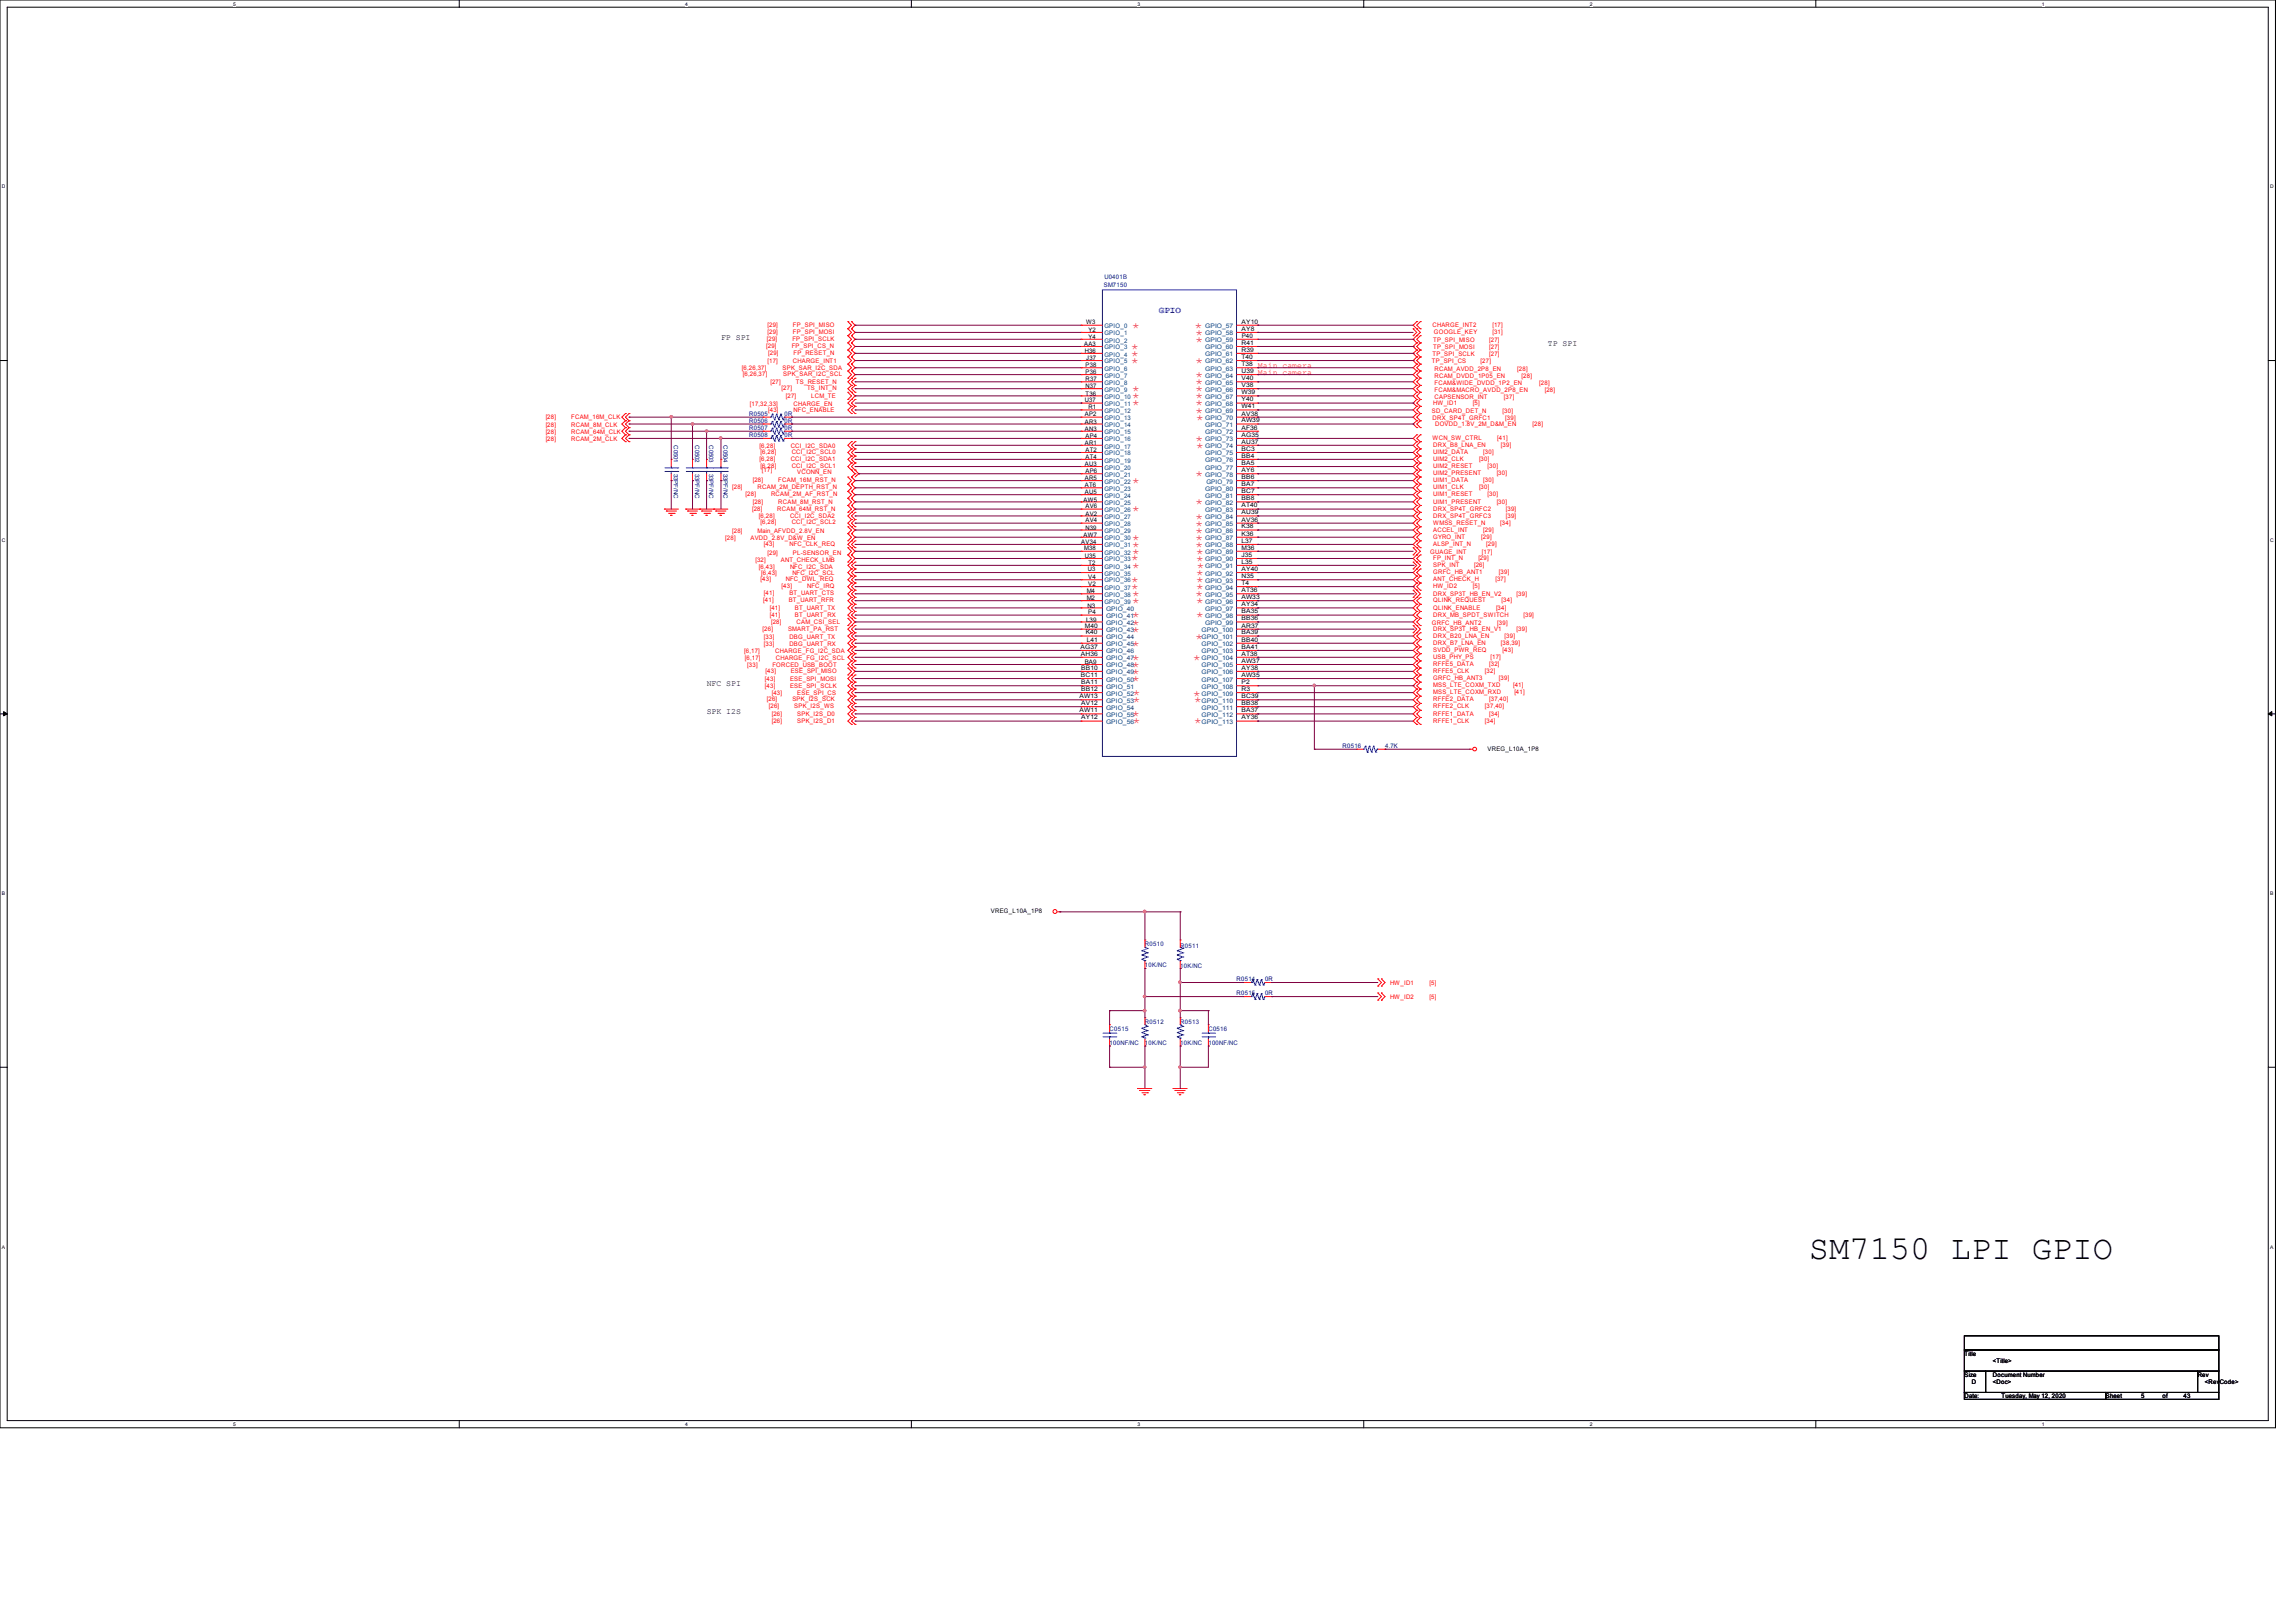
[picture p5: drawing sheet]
<svg xmlns="http://www.w3.org/2000/svg" width="297mm" height="210mm" viewBox="0 0 297 210" stroke-linecap="round" stroke-linejoin="round" font-family="sans-serif">
<defs><g id="words">
<text font-size="4.4" x="234.1" y="162.9">SM7150 LPI GPIO</text>
<g font-size="1.9" fill="#ff0080">
<text x="146.3" y="45.7">*</text>
<text x="146.3" y="46.6">*</text>
<text x="146.3" y="47.5">*</text>
<text x="146.4" y="42.9">*</text>
<text x="154.6" y="42.9">*</text>
<text x="154.6" y="43.8">*</text>
<text x="154.6" y="44.7">*</text>
<text x="154.6" y="47.5">*</text>
<text x="146.4" y="51.1">*</text>
<text x="146.4" y="52.1">*</text>
<text x="146.4" y="53">*</text>
<text x="154.6" y="49.3">*</text>
<text x="154.6" y="50.3">*</text>
<text x="154.6" y="51.1">*</text>
<text x="154.6" y="52.1">*</text>
<text x="154.6" y="53">*</text>
<text x="154.6" y="53.9">*</text>
<text x="154.6" y="57.5">*</text>
<text x="154.7" y="54.8">*</text>
<text x="154.7" y="58.5">*</text>
<text x="146.4" y="63">*</text>
<text x="154.6" y="62.1">*</text>
<text x="154.6" y="65.8">*</text>
<text x="146.4" y="66.7">*</text>
<text x="146.4" y="70.4">*</text>
<text x="146.4" y="71.2">*</text>
<text x="154.6" y="67.6">*</text>
<text x="154.6" y="68.5">*</text>
<text x="154.6" y="69.4">*</text>
<text x="154.6" y="70.4">*</text>
<text x="154.6" y="71.2">*</text>
<text x="146.3" y="73">*</text>
<text x="146.3" y="75.8">*</text>
<text x="146.3" y="76.8">*</text>
<text x="146.4" y="72.2">*</text>
<text x="146.4" y="74">*</text>
<text x="146.4" y="77.7">*</text>
<text x="154.6" y="77.7">*</text>
<text x="154.7" y="72.2">*</text>
<text x="154.7" y="73.1">*</text>
<text x="154.7" y="74.9">*</text>
<text x="154.7" y="75.8">*</text>
<text x="154.7" y="76.8">*</text>
<text x="154.8" y="74">*</text>
<text x="146.4" y="78.6">*</text>
<text x="146.4" y="80.4">*</text>
<text x="146.4" y="81.3">*</text>
<text x="146.4" y="82.3">*</text>
<text x="154.6" y="83.1">*</text>
<text x="154.7" y="78.6">*</text>
<text x="154.7" y="80.4">*</text>
<text x="146.4" y="84.1">*</text>
<text x="146.4" y="85.9">*</text>
<text x="146.4" y="86.8">*</text>
<text x="146.4" y="87.7">*</text>
<text x="146.4" y="88.6">*</text>
<text x="154.3" y="86">*</text>
<text x="146.4" y="93.2">*</text>
<text x="146.5" y="90.5">*</text>
<text x="146.5" y="91.4">*</text>
<text x="146.5" y="94.1">*</text>
<text x="154.3" y="90.6">*</text>
<text x="154.5" y="91.3">*</text>
<text x="154.5" y="94.1">*</text>
</g>
<text font-size="1.2" fill="#00f" x="150" y="40.5">GPIO</text>
<g font-size="1.1">
<text x="93.3" y="43.9">FP SPI</text>
<text x="200.3" y="44.8">TP SPI</text>
<text x="91.5" y="88.7">NFC SPI</text>
<text x="91.5" y="92.4">SPK I2S</text>
</g>
<g font-size="1.1" fill="#f00">
<text x="162.8" y="47.6">Main camera</text>
<text x="162.8" y="48.5">Main camera</text>
</g>
<g font-size=".8">
<text x="140.6" y="41.9">W3</text>
<text x="160.7" y="41.9">AY10</text>
<text x="140.3" y="44.7">AA3</text>
<text x="140.4" y="45.7">H36</text>
<text x="140.5" y="47.5">P38</text>
<text x="140.6" y="46.6">J37</text>
<text x="140.9" y="42.9">Y2</text>
<text x="140.9" y="43.9">Y4</text>
<text x="160.7" y="42.8">AY8</text>
<text x="160.7" y="44.6">R41</text>
<text x="160.7" y="45.5">R39</text>
<text x="160.7" y="46.4">T40</text>
<text x="160.7" y="47.4">T38</text>
<text x="160.7" y="43.8">P40</text>
<text x="140.4" y="52.1">U37</text>
<text x="140.4" y="53.9">AP2</text>
<text x="140.5" y="51.2">T36</text>
<text x="140.5" y="48.4">P36</text>
<text x="140.5" y="49.3">R37</text>
<text x="140.5" y="50.2">N37</text>
<text x="140.9" y="52.9">R1</text>
<text x="160.7" y="48.3">U39</text>
<text x="160.7" y="49.2">V40</text>
<text x="160.7" y="50.1">V38</text>
<text x="160.7" y="51">W39</text>
<text x="160.7" y="51.9">Y40</text>
<text x="160.7" y="52.8">W41</text>
<text x="160.7" y="53.8">AV38</text>
<text x="140.4" y="54.8">AR3</text>
<text x="140.4" y="55.8">AN3</text>
<text x="140.4" y="57.6">AR1</text>
<text x="140.5" y="56.6">AP4</text>
<text x="140.5" y="58.5">AT2</text>
<text x="140.5" y="59.4">AT4</text>
<text x="160.7" y="54.7">AW39</text>
<text x="160.7" y="55.6">AF36</text>
<text x="160.7" y="56.5">AG35</text>
<text x="160.7" y="57.4">AU37</text>
<text x="160.7" y="58.3">BC3</text>
<text x="160.7" y="59.2">BB4</text>
<text x="140.2" y="64.9">AW5</text>
<text x="140.4" y="60.3">AU3</text>
<text x="140.4" y="62.1">AR5</text>
<text x="140.4" y="63">AT6</text>
<text x="140.4" y="64">AU5</text>
<text x="140.5" y="61.2">AP6</text>
<text x="140.5" y="65.8">AV6</text>
<text x="160.7" y="60.2">BA5</text>
<text x="160.7" y="61.1">AY6</text>
<text x="160.7" y="62">BB6</text>
<text x="160.7" y="62.9">BA7</text>
<text x="160.7" y="63.8">BC7</text>
<text x="160.7" y="64.7">BB8</text>
<text x="160.7" y="65.7">AT40</text>
<text x="139.9" y="70.4">AV34</text>
<text x="140.2" y="69.5">AW7</text>
<text x="140.3" y="71.2">M38</text>
<text x="140.5" y="66.7">AV2</text>
<text x="140.5" y="67.5">AV4</text>
<text x="140.5" y="68.5">N39</text>
<text x="160.7" y="66.5">AU39</text>
<text x="160.7" y="67.5">AV36</text>
<text x="160.7" y="68.4">K38</text>
<text x="160.7" y="69.3">K36</text>
<text x="160.7" y="70.2">L37</text>
<text x="160.7" y="71.1">M36</text>
<text x="140.4" y="72.2">U35</text>
<text x="140.6" y="76.8">M4</text>
<text x="140.6" y="77.7">M2</text>
<text x="140.8" y="73.9">U3</text>
<text x="140.8" y="74.9">V4</text>
<text x="140.8" y="75.9">V2</text>
<text x="140.9" y="73.1">T2</text>
<text x="160.7" y="72.1">J35</text>
<text x="160.7" y="72.9">L35</text>
<text x="160.7" y="73.9">AY40</text>
<text x="160.7" y="74.8">N35</text>
<text x="160.7" y="75.7">T4</text>
<text x="160.7" y="76.6">AT36</text>
<text x="160.7" y="77.5">AW33</text>
<text x="139.8" y="83.9">AG37</text>
<text x="140.4" y="81.2">M40</text>
<text x="140.5" y="82.1">K40</text>
<text x="140.5" y="80.4">L39</text>
<text x="140.6" y="83">L41</text>
<text x="140.8" y="78.6">N3</text>
<text x="140.8" y="79.5">P4</text>
<text x="160.7" y="78.4">AY34</text>
<text x="160.7" y="79.4">BA35</text>
<text x="160.7" y="80.3">BB36</text>
<text x="160.7" y="81.2">AR37</text>
<text x="160.7" y="82.1">BA39</text>
<text x="160.7" y="83">BB40</text>
<text x="160.7" y="83.9">BA41</text>
<text x="139.9" y="84.8">AH36</text>
<text x="139.9" y="87.6">BC11</text>
<text x="139.9" y="86.7">BB10</text>
<text x="139.9" y="88.5">BA11</text>
<text x="139.9" y="89.4">BB12</text>
<text x="140.4" y="85.9">BA9</text>
<text x="160.7" y="84.8">AT38</text>
<text x="160.7" y="85.8">AW37</text>
<text x="160.7" y="86.7">AY38</text>
<text x="160.7" y="87.6">AW35</text>
<text x="160.7" y="88.5">P2</text>
<text x="160.7" y="89.4">R3</text>
<text x="139.7" y="90.3">AW13</text>
<text x="139.7" y="92.2">AW11</text>
<text x="139.9" y="91.2">AV12</text>
<text x="139.9" y="93.1">AY12</text>
<text x="160.7" y="90.3">BC39</text>
<text x="160.7" y="91.2">BB38</text>
<text x="160.7" y="92.2">BA37</text>
<text x="160.7" y="93.1">AY36</text>
<text x="192.5" y="97.2">VREG_L10A_1P8</text>
<text x="128.2" y="118.2">VREG_L10A_1P8</text>
<text x="254.2" y="175.4">Title</text>
<text x="254.2" y="178.2">Size</text>
<text x="255.2" y="179.1">D</text>
<text x="257.9" y="178.2">Document Number</text>
<text x="257.9" y="179.1">&lt;Doc&gt;</text>
<text x="257.9" y="176.4">&lt;Title&gt;</text>
<text x="284.4" y="178.2">Rev</text>
<text x="285.3" y="179.1">&lt;RevCode&gt;</text>
<text x="254.2" y="180.9">Date:</text>
<text x="259" y="180.9">Tuesday, May 12, 2020</text>
<text x="272.5" y="180.9">Sheet</text>
<text x="277.1" y="180.9">5</text>
<text x="279.8" y="180.9">of</text>
<text x="282.6" y="180.9">43</text>
</g>
<g font-size=".8" fill="#000080">
<text x="142.8" y="37.2">SM7150</text>
<text x="142.9" y="36.1">U0401B</text>
<text x="96.9" y="53.8">R0505</text>
<text x="101.5" y="53.8">0R</text>
<text x="87.2" y="57.6" transform="rotate(90 87.2 57.6)">C0501</text>
<text x="90" y="57.6" transform="rotate(90 90 57.6)">C0502</text>
<text x="91.8" y="57.6" transform="rotate(90 91.8 57.6)">C0503</text>
<text x="93.6" y="57.6" transform="rotate(90 93.6 57.6)">C0504</text>
<text x="96.9" y="56.6">R0508</text>
<text x="96.9" y="54.7">R0506</text>
<text x="96.9" y="55.6">R0507</text>
<text x="101.5" y="56.6">0R</text>
<text x="101.5" y="54.7">0R</text>
<text x="101.5" y="55.6">0R</text>
<text x="87.2" y="61.3" transform="rotate(90 87.2 61.3)">33PF/NC</text>
<text x="90" y="61.3" transform="rotate(90 90 61.3)">33PF/NC</text>
<text x="91.8" y="61.3" transform="rotate(90 91.8 61.3)">33PF/NC</text>
<text x="93.6" y="61.3" transform="rotate(90 93.6 61.3)">33PF/NC</text>
<text x="173.7" y="96.8">R0516</text>
<text x="179.3" y="96.8">4.7K</text>
<text x="148.2" y="122.4">R0510</text>
<text x="148.2" y="125.1">10K/NC</text>
<text x="152.7" y="122.6">R0511</text>
<text x="152.7" y="125.3">10K/NC</text>
<text x="160" y="127">R0514</text>
<text x="160" y="128.8">R0515</text>
<text x="163.7" y="127">0R</text>
<text x="163.7" y="128.8">0R</text>
<text x="143.6" y="133.4">C0515</text>
<text x="143.6" y="135.2">100NF/NC</text>
<text x="148.2" y="132.5">R0512</text>
<text x="148.2" y="135.2">10K/NC</text>
<text x="152.7" y="132.5">R0513</text>
<text x="152.7" y="135.2">10K/NC</text>
<text x="156.4" y="133.4">C0516</text>
<text x="156.4" y="135.2">100NF/NC</text>
</g>
<g font-size=".8" fill="#f00">
<text x="96" y="47.9">[6,26,37]</text>
<text x="99.2" y="45">[29]</text>
<text x="99.2" y="44.1">[29]</text>
<text x="99.3" y="46.9">[17]</text>
<text x="99.3" y="42.3">[29]</text>
<text x="99.3" y="43.2">[29]</text>
<text x="99.4" y="45.9">[29]</text>
<text x="101.3" y="47.9">SPK_SAR_I2C_SDA</text>
<text x="102.5" y="45">FP_SPI_CS_N</text>
<text x="102.5" y="44.1">FP_SPI_SCLK</text>
<text x="102.6" y="46.9">CHARGE_INT1</text>
<text x="102.6" y="42.3">FP_SPI_MISO</text>
<text x="102.6" y="43.2">FP_SPI_MOSI</text>
<text x="102.7" y="45.9">FP_RESET_N</text>
<text x="185.3" y="46.9">TP_SPI_CS</text>
<text x="185.4" y="42.3">CHARGE_INT2</text>
<text x="185.4" y="46.1">TP_SPI_SCLK</text>
<text x="185.5" y="44.2">TP_SPI_MISO</text>
<text x="185.5" y="45.1">TP_SPI_MOSI</text>
<text x="185.6" y="43.2">GOOGLE_KEY</text>
<text x="185.6" y="48">RCAM_AVDD_2P8_EN</text>
<text x="191.6" y="46.9">[27]</text>
<text x="192.7" y="44.2">[27]</text>
<text x="192.7" y="45.1">[27]</text>
<text x="192.7" y="46.1">[27]</text>
<text x="193.1" y="42.3">[17]</text>
<text x="193.1" y="43.2">[31]</text>
<text x="196.4" y="48">[28]</text>
<text x="96.1" y="48.7">[6,26,37]</text>
<text x="97" y="52.5">[17,32,33]</text>
<text x="99.4" y="53.3">[43]</text>
<text x="99.7" y="49.7">[27]</text>
<text x="101.1" y="50.5">[27]</text>
<text x="101.4" y="48.7">SPK_SAR_I2C_SCL</text>
<text x="101.7" y="51.4">[27]</text>
<text x="102.7" y="53.3">NFC_ENABLE</text>
<text x="102.7" y="52.5">CHARGE_EN</text>
<text x="103" y="49.7">TS_RESET_N</text>
<text x="104.4" y="50.5">TS_INT_N</text>
<text x="105" y="51.4">LCM_TE</text>
<text x="185.3" y="53.5">SD_CARD_DET_N</text>
<text x="185.5" y="52.4">HW_ID1</text>
<text x="185.6" y="48.9">RCAM_DVDD_1P05_EN</text>
<text x="185.6" y="51.6">CAPSENSOR_INT</text>
<text x="185.6" y="50.7">FCAM&amp;MACRO_AVDD_2P8_EN</text>
<text x="185.6" y="49.8">FCAM&amp;WIDE_DVDD_1P2_EN</text>
<text x="190.6" y="52.4">[5]</text>
<text x="194.4" y="53.5">[30]</text>
<text x="194.6" y="51.6">[37]</text>
<text x="196.9" y="48.9">[28]</text>
<text x="199.2" y="49.8">[28]</text>
<text x="199.9" y="50.7">[28]</text>
<text x="70.6" y="54.3">[28]</text>
<text x="70.6" y="55.2">[28]</text>
<text x="70.6" y="56.1">[28]</text>
<text x="70.6" y="57">[28]</text>
<text x="73.9" y="54.3">FCAM_16M_CLK</text>
<text x="73.9" y="55.2">RCAM_8M_CLK</text>
<text x="73.9" y="56.1">RCAM_64M_CLK</text>
<text x="73.9" y="57">RCAM_2M_CLK</text>
<text x="98.3" y="57.9">[6,28]</text>
<text x="98.3" y="59.6">[6,28]</text>
<text x="98.4" y="58.8">[6,28]</text>
<text x="102.3" y="57.9">CCI_I2C_SDA0</text>
<text x="102.3" y="59.6">CCI_I2C_SDA1</text>
<text x="102.5" y="58.8">CCI_I2C_SCL0</text>
<text x="185.4" y="54.4">DRX_SP4T_GRFC1</text>
<text x="185.4" y="56.9">WCN_SW_CTRL</text>
<text x="185.5" y="57.8">DRX_B8_LNA_EN</text>
<text x="185.5" y="58.8">UIM2_DATA</text>
<text x="185.5" y="59.6">UIM2_CLK</text>
<text x="185.7" y="55.1">DOVDD_1.8V_2M_D&amp;M_EN</text>
<text x="191.4" y="59.6">[30]</text>
<text x="192" y="58.8">[30]</text>
<text x="193.8" y="56.9">[41]</text>
<text x="194.2" y="57.8">[39]</text>
<text x="194.8" y="54.4">[39]</text>
<text x="198.3" y="55.1">[28]</text>
<text x="94.7" y="63.2">[28]</text>
<text x="96.5" y="64.2">[28]</text>
<text x="97.4" y="65.2">[28]</text>
<text x="97.4" y="62.4">[28]</text>
<text x="98" y="63.2">RCAM_2M_DEPTH_RST_N</text>
<text x="98.4" y="60.5">[6,28]</text>
<text x="98.6" y="61.1">[17]</text>
<text x="99.8" y="64.2">RCAM_2M_AF_RST_N</text>
<text x="100.7" y="65.2">RCAM_8M_RST_N</text>
<text x="100.7" y="62.4">FCAM_16M_RST_N</text>
<text x="102.5" y="60.5">CCI_I2C_SCL1</text>
<text x="103.2" y="61.4">VCONN_EN</text>
<text x="185.5" y="60.6">UIM2_RESET</text>
<text x="185.5" y="61.5">UIM2_PRESENT</text>
<text x="185.5" y="62.4">UIM1_DATA</text>
<text x="185.5" y="63.3">UIM1_CLK</text>
<text x="185.5" y="64.2">UIM1_RESET</text>
<text x="185.5" y="65.2">UIM1_PRESENT</text>
<text x="191.4" y="63.3">[30]</text>
<text x="192" y="62.4">[30]</text>
<text x="192.5" y="60.6">[30]</text>
<text x="192.5" y="64.2">[30]</text>
<text x="193.7" y="61.5">[30]</text>
<text x="193.7" y="65.2">[30]</text>
<text x="93.9" y="69.9">[28]</text>
<text x="94.7" y="69">[28]</text>
<text x="97.1" y="69.9">AVDD_2.8V_D&amp;W_EN</text>
<text x="97.3" y="66.2">[28]</text>
<text x="98" y="69">Main_AFVDD_2.8V_EN</text>
<text x="98.2" y="67">[6,28]</text>
<text x="98.4" y="67.8">[6,28]</text>
<text x="98.9" y="70.7">[43]</text>
<text x="99.3" y="71.8">[29]</text>
<text x="100.6" y="66.2">RCAM_64M_RST_N</text>
<text x="102.2" y="70.7">NFC_CLK_REQ</text>
<text x="102.2" y="67">CCI_I2C_SDA2</text>
<text x="102.5" y="67.8">CCI_I2C_SCL2</text>
<text x="102.6" y="71.8">PL-SENSOR_EN</text>
<text x="185.1" y="71.6">GUAGE_INT</text>
<text x="185.5" y="67.9">WMSS_RESET_N</text>
<text x="185.5" y="68.8">ACCEL_INT</text>
<text x="185.5" y="69.7">GYRO_INT</text>
<text x="185.5" y="66.1">DRX_SP4T_GRFC2</text>
<text x="185.5" y="70.7">ALSP_INT_N</text>
<text x="185.5" y="67">DRX_SP4T_GRFC3</text>
<text x="191.7" y="69.7">[29]</text>
<text x="191.8" y="71.6">[17]</text>
<text x="192" y="68.8">[29]</text>
<text x="192.3" y="70.7">[29]</text>
<text x="194.2" y="67.9">[34]</text>
<text x="194.9" y="66.1">[39]</text>
<text x="194.9" y="67">[39]</text>
<text x="97.8" y="72.7">[32]</text>
<text x="98.2" y="73.6">[6,43]</text>
<text x="98.4" y="75.2">[43]</text>
<text x="98.5" y="74.4">[6,43]</text>
<text x="98.8" y="77.9">[41]</text>
<text x="98.9" y="77">[41]</text>
<text x="101.1" y="72.7">ANT_CHECK_LMB</text>
<text x="101.1" y="76.1">[43]</text>
<text x="101.7" y="75.2">NFC_DWL_REQ</text>
<text x="102.1" y="77.9">BT_UART_RFR</text>
<text x="102.2" y="77">BT_UART_CTS</text>
<text x="102.2" y="73.6">NFC_I2C_SDA</text>
<text x="102.5" y="74.4">NFC_I2C_SCL</text>
<text x="104.4" y="76.1">NFC_IRQ</text>
<text x="185.5" y="72.5">FP_INT_N</text>
<text x="185.5" y="74.3">GRFC_HB_ANT1</text>
<text x="185.5" y="77.9">QLINK_REQUEST</text>
<text x="185.5" y="77.1">DRX_SP3T_HB_EN_V2</text>
<text x="185.5" y="76.1">HW_ID2</text>
<text x="185.5" y="73.4">SPK_INT</text>
<text x="185.5" y="75.2">ANT_CHECK_H</text>
<text x="190.6" y="76.1">[5]</text>
<text x="190.8" y="73.4">[26]</text>
<text x="191.3" y="72.5">[29]</text>
<text x="193.5" y="75.2">[37]</text>
<text x="194" y="74.3">[39]</text>
<text x="194.3" y="77.9">[34]</text>
<text x="196.3" y="77.1">[39]</text>
<text x="98.7" y="81.7">[26]</text>
<text x="98.9" y="82.7">[33]</text>
<text x="98.9" y="83.6">[33]</text>
<text x="99.6" y="79">[41]</text>
<text x="99.6" y="79.9">[41]</text>
<text x="99.8" y="80.8">[28]</text>
<text x="102" y="81.7">SMART_PA_RST</text>
<text x="102.2" y="82.7">DBG_UART_TX</text>
<text x="102.2" y="83.6">DBG_UART_RX</text>
<text x="102.9" y="79">BT_UART_TX</text>
<text x="102.9" y="79.9">BT_UART_RX</text>
<text x="103.1" y="80.8">CAM_CSI_SEL</text>
<text x="185.3" y="80.9">GRFC_HB_ANT2</text>
<text x="185.5" y="78.9">QLINK_ENABLE</text>
<text x="185.5" y="82.5">DRX_B20_LNA_EN</text>
<text x="185.5" y="83.4">DRX_B7_LNA_EN</text>
<text x="185.5" y="81.7">DRX_SP3T_HB_EN_V1</text>
<text x="185.5" y="79.8">DRX_MB_SPDT_SWITCH</text>
<text x="193.6" y="78.9">[34]</text>
<text x="193.8" y="80.9">[39]</text>
<text x="194.2" y="83.4">[38,39]</text>
<text x="194.7" y="82.5">[39]</text>
<text x="196.3" y="81.7">[39]</text>
<text x="197.2" y="79.8">[39]</text>
<text x="96.3" y="84.5">[6,17]</text>
<text x="96.4" y="85.3">[6,17]</text>
<text x="96.7" y="86.4">[33]</text>
<text x="99" y="88.1">[43]</text>
<text x="99" y="89">[43]</text>
<text x="99.1" y="87.1">[43]</text>
<text x="99.9" y="89.9">[43]</text>
<text x="100" y="86.4">FORCED_USB_BOOT</text>
<text x="100.3" y="84.5">CHARGE_FG_I2C_SDA</text>
<text x="100.4" y="85.3">CHARGE_FG_I2C_SCL</text>
<text x="102.2" y="88.1">ESE_SPI_MOSI</text>
<text x="102.2" y="89">ESE_SPI_SCLK</text>
<text x="102.3" y="87.1">ESE_SPI_MISO</text>
<text x="103.2" y="89.9">ESE_SPI_CS</text>
<text x="185.5" y="84.4">SVDD_PWR_REQ</text>
<text x="185.5" y="85.3">USB_PHY_PS</text>
<text x="185.5" y="86.2">RFFE5_DATA</text>
<text x="185.5" y="87.1">RFFE5_CLK</text>
<text x="185.5" y="88.9">MSS_LTE_COXM_TXD</text>
<text x="185.5" y="89.8">MSS_LTE_COXM_RXD</text>
<text x="185.5" y="88">GRFC_HB_ANT3</text>
<text x="192.2" y="87.1">[32]</text>
<text x="192.7" y="86.2">[32]</text>
<text x="192.9" y="85.3">[17]</text>
<text x="194" y="88">[39]</text>
<text x="194.4" y="84.4">[43]</text>
<text x="195.8" y="88.9">[41]</text>
<text x="196" y="89.8">[41]</text>
<text x="99.2" y="90.8">[26]</text>
<text x="99.5" y="91.7">[26]</text>
<text x="99.9" y="92.7">[26]</text>
<text x="99.9" y="93.6">[26]</text>
<text x="102.5" y="90.8">SPK_I2S_SCK</text>
<text x="102.8" y="91.7">SPK_I2S_WS</text>
<text x="103.2" y="92.7">SPK_I2S_D0</text>
<text x="103.2" y="93.6">SPK_I2S_D1</text>
<text x="185.5" y="90.8">RFFE2_DATA</text>
<text x="185.5" y="91.7">RFFE2_CLK</text>
<text x="185.5" y="92.6">RFFE1_DATA</text>
<text x="185.5" y="93.5">RFFE1_CLK</text>
<text x="192.2" y="91.7">[37,40]</text>
<text x="192.2" y="93.5">[34]</text>
<text x="192.7" y="90.8">[37,40]</text>
<text x="192.7" y="92.6">[34]</text>
<text x="179.9" y="127.4">HW_ID1</text>
<text x="179.9" y="129.2">HW_ID2</text>
<text x="185" y="127.4">[5]</text>
<text x="185" y="129.2">[5]</text>
</g>
<g font-size=".8" fill="#004080">
<text x="142.9" y="42.5">GPIO_0</text>
<text x="142.9" y="43.4">GPIO_1</text>
<text x="142.9" y="44.3">GPIO_2</text>
<text x="142.9" y="45.2">GPIO_3</text>
<text x="142.9" y="46.1">GPIO_4</text>
<text x="142.9" y="47">GPIO_5</text>
<text x="142.9" y="48">GPIO_6</text>
<text x="156" y="42.5">GPIO_57</text>
<text x="156" y="43.4">GPIO_58</text>
<text x="156" y="44.3">GPIO_59</text>
<text x="156" y="45.2">GPIO_60</text>
<text x="156" y="46.1">GPIO_61</text>
<text x="156" y="47">GPIO_62</text>
<text x="156" y="48">GPIO_63</text>
<text x="142.9" y="51.6">GPIO_10</text>
<text x="142.9" y="52.5">GPIO_11</text>
<text x="142.9" y="53.5">GPIO_12</text>
<text x="142.9" y="48.9">GPIO_7</text>
<text x="142.9" y="49.8">GPIO_8</text>
<text x="142.9" y="50.7">GPIO_9</text>
<text x="156" y="48.9">GPIO_64</text>
<text x="156" y="49.8">GPIO_65</text>
<text x="156" y="50.7">GPIO_66</text>
<text x="156" y="51.6">GPIO_67</text>
<text x="156" y="52.5">GPIO_68</text>
<text x="156" y="53.4">GPIO_69</text>
<text x="142.9" y="54.4">GPIO_13</text>
<text x="142.9" y="55.3">GPIO_14</text>
<text x="142.9" y="56.2">GPIO_15</text>
<text x="142.9" y="57.1">GPIO_16</text>
<text x="142.9" y="58">GPIO_17</text>
<text x="142.9" y="58.9">GPIO_18</text>
<text x="142.9" y="59.9">GPIO_19</text>
<text x="156" y="54.4">GPIO_70</text>
<text x="156" y="55.2">GPIO_71</text>
<text x="156" y="56.2">GPIO_72</text>
<text x="156" y="57.1">GPIO_73</text>
<text x="156" y="58">GPIO_74</text>
<text x="156" y="58.9">GPIO_75</text>
<text x="156" y="59.8">GPIO_76</text>
<text x="142.9" y="60.7">GPIO_20</text>
<text x="142.9" y="61.7">GPIO_21</text>
<text x="142.9" y="62.6">GPIO_22</text>
<text x="142.9" y="63.5">GPIO_23</text>
<text x="142.9" y="64.4">GPIO_24</text>
<text x="142.9" y="65.3">GPIO_25</text>
<text x="156" y="60.7">GPIO_77</text>
<text x="156" y="61.7">GPIO_78</text>
<text x="156" y="63.5">GPIO_80</text>
<text x="156" y="64.4">GPIO_81</text>
<text x="156" y="65.3">GPIO_82</text>
<text x="156.1" y="62.6">GPIO_79</text>
<text x="142.9" y="66.3">GPIO_26</text>
<text x="142.9" y="67.2">GPIO_27</text>
<text x="142.9" y="68.1">GPIO_28</text>
<text x="142.9" y="69">GPIO_29</text>
<text x="142.9" y="69.9">GPIO_30</text>
<text x="142.9" y="70.8">GPIO_31</text>
<text x="142.9" y="71.8">GPIO_32</text>
<text x="156" y="66.3">GPIO_83</text>
<text x="156" y="67.1">GPIO_84</text>
<text x="156" y="68.1">GPIO_85</text>
<text x="156" y="69">GPIO_86</text>
<text x="156" y="69.9">GPIO_87</text>
<text x="156" y="70.8">GPIO_88</text>
<text x="156" y="71.7">GPIO_89</text>
<text x="142.9" y="72.6">GPIO_33</text>
<text x="142.9" y="73.6">GPIO_34</text>
<text x="142.9" y="74.5">GPIO_35</text>
<text x="142.9" y="75.3">GPIO_36</text>
<text x="142.9" y="76.3">GPIO_37</text>
<text x="142.9" y="77.2">GPIO_38</text>
<text x="156" y="72.6">GPIO_90</text>
<text x="156" y="73.5">GPIO_91</text>
<text x="156" y="74.5">GPIO_92</text>
<text x="156" y="75.4">GPIO_93</text>
<text x="156" y="76.3">GPIO_94</text>
<text x="156" y="77.2">GPIO_95</text>
<text x="142.9" y="78.1">GPIO_39</text>
<text x="143.1" y="79">GPIO_40</text>
<text x="143.1" y="80">GPIO_41</text>
<text x="143.1" y="80.9">GPIO_42</text>
<text x="143.1" y="81.8">GPIO_43</text>
<text x="143.1" y="82.7">GPIO_44</text>
<text x="143.1" y="83.6">GPIO_45</text>
<text x="155.5" y="81.8">GPIO_100</text>
<text x="155.5" y="82.7">GPIO_101</text>
<text x="155.5" y="83.6">GPIO_102</text>
<text x="156" y="78.1">GPIO_96</text>
<text x="156" y="79">GPIO_97</text>
<text x="156" y="80">GPIO_98</text>
<text x="156" y="80.9">GPIO_99</text>
<text x="143.1" y="84.5">GPIO_46</text>
<text x="143.1" y="85.4">GPIO_47</text>
<text x="143.1" y="86.4">GPIO_48</text>
<text x="143.1" y="87.2">GPIO_49</text>
<text x="143.1" y="88.2">GPIO_50</text>
<text x="143.1" y="89.1">GPIO_51</text>
<text x="155.5" y="84.5">GPIO_103</text>
<text x="155.5" y="85.4">GPIO_104</text>
<text x="155.5" y="86.4">GPIO_105</text>
<text x="155.5" y="87.2">GPIO_106</text>
<text x="155.5" y="88.2">GPIO_107</text>
<text x="155.5" y="89.1">GPIO_108</text>
<text x="143.1" y="90">GPIO_52</text>
<text x="143.1" y="90.9">GPIO_53</text>
<text x="143.1" y="91.8">GPIO_54</text>
<text x="143.1" y="92.8">GPIO_55</text>
<text x="143.1" y="93.7">GPIO_56</text>
<text x="155.5" y="90">GPIO_109</text>
<text x="155.5" y="90.9">GPIO_110</text>
<text x="155.5" y="91.8">GPIO_111</text>
<text x="155.5" y="92.8">GPIO_112</text>
<text x="155.5" y="93.7">GPIO_113</text>
</g>
<g font-size=".6">
<text x="30.2" y=".7">5</text>
<text x="88.7" y=".7">4</text>
<text x="147.2" y=".7">3</text>
<text x="205.7" y=".7">2</text>
<text x="264.2" y=".7">1</text>
<text x=".3" y="24.4">D</text>
<text x="293.8" y="24.4">D</text>
<text x=".3" y="70.1">C</text>
<text x="293.8" y="70.1">C</text>
<text x=".3" y="115.8">B</text>
<text x="293.8" y="115.8">B</text>
<text x=".3" y="161.5">A</text>
<text x="293.8" y="161.5">A</text>
<text x="30.2" y="184.5">5</text>
<text x="88.7" y="184.5">4</text>
<text x="147.2" y="184.5">3</text>
<text x="205.7" y="184.5">2</text>
<text x="264.2" y="184.5">1</text>
</g>
</g></defs>
<path d="M0 0h294.5v184.7h-294.5zM.9 .9h292.6v182.9h-292.6z" fill="none" stroke="#000" stroke-width=".13"/>
<g fill="#fff">
<path d="M30.2 .1h.3v.7h-.3z"/>
<path d="M30.2 183.9h.3v.8h-.3z"/>
</g>
<path d="M59.4 0v.9M59.4 183.8v.9" fill="none" stroke="#000" stroke-width=".13"/>
<g fill="#fff">
<path d="M88.7 .1h.3v.7h-.3z"/>
<path d="M88.7 183.9h.3v.8h-.3z"/>
</g>
<path d="M117.9 0v.9M117.9 183.8v.9" fill="none" stroke="#000" stroke-width=".13"/>
<g fill="#fff">
<path d="M147.2 .1h.3v.7h-.3z"/>
<path d="M147.2 183.9h.3v.8h-.3z"/>
</g>
<path d="M176.5 0v.9M176.5 183.8v.9" fill="none" stroke="#000" stroke-width=".13"/>
<g fill="#fff">
<path d="M205.7 .1h.4v.7h-.4z"/>
<path d="M205.7 183.9h.4v.8h-.4z"/>
</g>
<path d="M235 0v.9M235 183.8v.9" fill="none" stroke="#000" stroke-width=".13"/>
<g fill="#fff">
<path d="M264.2 .1h.4v.7h-.4z"/>
<path d="M264.2 183.9h.4v.8h-.4z"/>
<path d="M.3 23.8h.4v.7h-.4z"/>
<path d="M293.8 23.8h.5v.7h-.5z"/>
<path d="M.3 69.5h.4v.7h-.4z"/>
<path d="M293.8 69.5h.5v.7h-.5z"/>
</g>
<path d="M0 46.7h.9M293.5 46.7h1" fill="none" stroke="#000" stroke-width=".13"/>
<g fill="#fff">
<path d="M.3 115.2h.4v.8h-.4z"/>
<path d="M293.8 115.2h.4v.8h-.4z"/>
</g>
<path d="M0 92.4h.9M293.5 92.4h1" fill="none" stroke="#000" stroke-width=".13"/>
<path d="M.5 92.1l.4 .3-.4 .2zM293.5 92.4l.5-.3v.5z" fill="#000" stroke="#000" stroke-width=".13"/>
<g fill="#fff">
<path d="M.3 161h.3v.7h-.3z"/>
<path d="M293.8 161h.4v.7h-.4z"/>
</g>
<path d="M0 138.1h.9M293.5 138.1h1M254.2 172.8h32.9v1.9h-32.9zM254.2 174.7h32.9v2.7h-32.9zM254.2 177.4h2.8v2.8h-2.8zM257 177.4h27.4v2.8h-27.4zM284.4 177.4h2.7v2.8h-2.7zM254.2 180.2h18.3v.9h-18.3zM272.5 180.2h14.6v.9h-14.6z" fill="none" stroke="#000" stroke-width=".13"/>
<g fill="none" stroke="#f00" stroke-width=".13">
<path d="M80.9 53.5h.1M80.9 54.4h.1M80.9 55.3h.1M80.9 56.3h.1M80.9 57.1h.1M80.9 53.5l-.4 .5 .4 .4M80.9 54.4l-.4 .5 .4 .4M80.9 55.3l-.4 .5 .4 .5M80.9 56.3l-.4 .4 .4 .4M81.4 53.5h.1M81.4 54.4h.1M81.4 55.3h.1"/>
<path d="M81.4 56.3h.1M81.4 57.1h.1M81.4 53.5l-.5 .5 .5 .4M81.4 54.4l-.5 .5 .5 .4M81.4 55.3l-.5 .5 .5 .5M81.4 56.3l-.5 .4 .5 .4M86.9 59.4h.1M86.9 59.4v1M89.6 59.4h.1M89.6 59.4v1M91.4 59.4h.1M91.4 59.4v1"/>
<path d="M93.3 59.4h.1M93.3 59.4v1M98.8 56.7h.1M98.8 54h.1M98.8 54.9h.1M98.8 55.8h.1M98.8 56.7h.9M98.8 54h.9M98.8 54.9h.9M98.8 55.8h.9M101.5 56.7h.9M101.5 54h.9"/>
<path d="M101.5 54.9h.9M101.5 55.8h.9M102.4 56.7h.1M102.4 54h.1M102.4 54.9h.1M102.4 55.8h.1M109.7 51.7h.1M109.7 50.8h.1M109.7 48h.1M109.7 48.9h.1M109.7 46.2h.1M109.7 47.1h.1"/>
<path d="M109.7 42.5h.1M109.7 41.6h.1M109.7 43.4h.1M109.7 44.4h.1M109.7 45.3h.1M109.7 50.8l.5 .4-.5 .5M109.7 48l.5 .5-.5 .4M109.7 46.2l.5 .5-.5 .4M109.7 47.1l.5 .5-.5 .4M109.7 41.6l.5 .5-.5 .4M109.7 42.5l.5 .5-.5 .4M109.7 43.4l.5 .5-.5 .5"/>
<path d="M109.7 44.4l.5 .4-.5 .5M109.7 45.3l.5 .4-.5 .5M110.2 48.9h.1M110.2 49.9h.1M110.2 50.8h.1M110.2 51.7h.1M110.2 52.6h.1M110.2 53.5h.1M110.2 57.1h.1M110.2 58.1h.1M110.2 59h.1M110.2 59.9h.1"/>
<path d="M110.2 48h.1M110.2 47.1h.1M110.2 46.2h.1M110.2 41.6h.1M110.2 42.5h.1M110.2 43.4h.1M110.2 44.4h.1M110.2 45.3h.1M110.2 48l.5 .5-1 .9 .5 .5M110.2 49.9l-.5 .4 1 .9-1 1 .5 .4M110.2 52.6l-.5 .4 .5 .5M110.2 57.1l-.5 .5 .5 .5"/>
<path d="M110.2 58.1l-.5 .4 .5 .5M110.2 59l-.5 .4 .5 .5M110.2 59.9l-.5 .5 1 .9M110.2 46.2l.5 .5-.5 .4M110.2 47.1l.5 .5-.5 .4M110.2 41.6l.5 .5-.5 .4M110.2 42.5l.5 .5-.5 .4M110.2 43.4l.5 .5-.5 .5M110.2 44.4l.5 .4-.5 .5M110.2 45.3l.5 .4-.5 .5M110.7 48.9h.1M110.7 49.9h.1"/>
<path d="M110.7 50.8h.1M110.7 52.6h.1M110.7 53.5h.1M110.7 57.1h.1M110.7 58.1h.1M110.7 59h.1M110.7 59.9h.1M110.7 51.7h.1M110.7 48.9l-.5 .5 .5 .5M110.7 49.9l-.5 .4 .5 .5M110.7 52.6l-.5 .4 .5 .5M110.7 57.1l-.5 .5 .5 .5"/>
<path d="M110.7 58.1l-.5 .4 .5 .5M110.7 59l-.5 .4 .5 .5M110.7 59.9l-.5 .5 .9 .9M110.7 51.7l-.5 .5 .5 .4M139.9 42.1h.1M139.9 43h.1M139.9 51.2h.1M139.9 52.2h.1M139.9 53h.1M139.9 54h.1M139.9 54.9h.1M139.9 55.8h.1"/>
<path d="M139.9 56.7h.1M139.9 57.6h.1M139.9 58.5h.1M139.9 59.4h.1M139.9 43.9h.1M139.9 44.8h.1M139.9 45.7h.1M139.9 46.7h.1M139.9 47.6h.1M139.9 48.5h.1M139.9 49.4h.1M139.9 50.3h.1"/>
<path d="M139.9 56.7h2.8M139.9 54h2.8M139.9 42.1h2.8M139.9 43h2.8M139.9 51.2h2.8M139.9 52.2h2.8M139.9 53h2.8M139.9 54.9h2.8M139.9 55.8h2.8M139.9 57.6h2.8M139.9 58.5h2.8M139.9 59.4h2.8"/>
<path d="M139.9 43.9h2.8M139.9 44.8h2.8M139.9 45.7h2.8M139.9 46.7h2.8M139.9 47.6h2.8M139.9 48.5h2.8M139.9 49.4h2.8M139.9 50.3h2.8M160 56.7h2.8M160 54h2.8M160 42.1h2.8M160 43h2.8"/>
<path d="M160 51.2h2.8M160 52.2h2.8M160 53h2.8M160 54.9h2.8M160 55.8h2.8M160 57.6h2.8M160 58.5h2.8M160 59.4h2.8M160 43.9h2.8M160 44.8h2.8M160 45.7h2.8M160 46.7h2.8"/>
<path d="M160 47.6h2.8M160 48.5h2.8M160 49.4h2.8M160 50.3h2.8M162.8 42.1h.1M162.8 43h.1M162.8 43.9h.1M162.8 44.8h.1M162.8 45.7h.1M162.8 46.7h.1M162.8 47.6h.1M162.8 48.5h.1"/>
<path d="M162.8 49.4h.1M162.8 50.3h.1M162.8 51.2h.1M162.8 52.2h.1M162.8 53h.1M162.8 54h.1M162.8 54.9h.1M162.8 55.8h.1M162.8 56.7h.1M162.8 57.6h.1M162.8 58.5h.1M162.8 59.4h.1"/>
<path d="M182.9 43.4h.1M182.9 42.5h.1M182.9 42.5l.4 .5-.4 .4M183.3 52.6h.1M183.3 53.5h.1M183.3 54.4h.1M183.3 56.3h.1M183.3 57.1h.1M183.3 58.1h.1M183.3 59h.1M183.3 59.9h.1M183.3 42.5h.1"/>
<path d="M183.3 41.6h.1M183.3 51.7h.1M183.3 44.4h.1M183.3 43.4h.1M183.3 45.3h.1M183.3 46.2h.1M183.3 47.1h.1M183.3 48h.1M183.3 48.9h.1M183.3 50.8h.1M183.3 55.3h.1M183.3 49.9h.1"/>
<path d="M183.3 52.6l-.4 .4 .4 .5M183.3 53.5l-.4 .5 .4 .4M183.3 56.3l-.4 .4 .4 .4M183.3 57.1l-.4 .5 .4 .5M183.3 58.1l-.4 .4 .4 .5M183.3 59l-.4 .4 .4 .5M183.3 59.9l-.4 .5 .4 .4M183.3 41.6l-.4 .5 .9 .9-.5 .4M183.3 51.7l-.4 .5 .4 .4M183.3 43.4l-.4 .5 .4 .5M183.3 44.4l-.4 .4 .4 .5M183.3 45.3l-.4 .4 .4 .5"/>
<path d="M183.3 46.2l-.4 .5 .4 .4M183.3 47.1l-.4 .5 .4 .4M183.3 48l-.4 .5 .4 .4M183.3 50.8l-.4 .4 .4 .5M183.3 54.4l-.4 .5 .4 .4M183.3 49.9l-.4 .4 .4 .5M183.3 48.9l-.4 .5 .4 .5M183.8 53.5h.1M183.8 52.6h.1M183.8 54.4h.1M183.8 57.1h.1M183.8 56.3h.1"/>
<path d="M183.8 58.1h.1M183.8 59h.1M183.8 59.9h.1M183.8 41.6h.1M183.8 42.5h.1M183.8 51.7h.1M183.8 43.4h.1M183.8 44.4h.1M183.8 45.3h.1M183.8 46.2h.1M183.8 47.1h.1M183.8 48h.1"/>
<path d="M183.8 48.9h.1M183.8 50.8h.1M183.8 55.3h.1M183.8 49.9h.1M183.8 52.6l-.5 .4 .5 .5M183.8 53.5l-.5 .5 .5 .4M183.8 56.3l-.5 .4 .5 .4M183.8 57.1l-.5 .5 .5 .5M183.8 58.1l-.5 .4 .5 .5M183.8 59l-.5 .4 .5 .5M183.8 59.9l-.5 .5 .5 .4M183.8 41.6l-.5 .5 .5 .4"/>
<path d="M183.8 51.7l-.5 .5 .5 .4M183.8 43.4l-.5 .5 .5 .5M183.8 44.4l-.5 .4 .5 .5M183.8 45.3l-.5 .4 .5 .5M183.8 46.2l-.5 .5 .5 .4M183.8 47.1l-.5 .5 .5 .4M183.8 48l-.5 .5 .5 .4M183.8 50.8l-.5 .4 .5 .5M183.8 54.4l-.5 .5 .5 .4M183.8 49.9l-.5 .4 .5 .5M183.8 48.9l-.5 .5 .5 .5M86 65.9h.1"/>
<path d="M86 65.9h1.8M86.2 66.1h.1M86.2 66.1h1.3M86.5 66.4h.7M86.8 66.7h.1M86.8 66.7h.2M86.9 62.2h.1M86.9 61.3v.9M87.2 66.4h.1M88.7 65.9h.1M88.7 65.9h5.5M89 66.1h.1"/>
<path d="M89 66.1h1.3M89.3 66.4h.7M89.5 66.7h.1M89.5 66.7h.2M89.6 62.2h.1M89.6 61.3v.9M90 66.4h.1M90.6 65.9h.1M90.8 66.1h.1M90.8 66.1h1.3M91.1 66.4h.7M91.4 66.7h.1"/>
<path d="M91.4 66.7h.2M91.4 62.2h.1M91.4 61.3v.9M91.8 66.4h.1M92.4 65.9h.1M92.6 66.1h.1M92.6 66.1h1.3M92.9 66.4h.7M93.2 66.7h.1M93.2 66.7h.2M93.3 62.2h.1M93.3 61.3v.9"/>
<path d="M93.6 66.4h.1M109.7 62.7h.1M109.7 63.6h.1M109.7 64.5h.1M109.7 65.4h.1M109.7 66.3h.1M109.7 61.7h.1M109.7 70.9h.1M109.7 71.8h.1M109.7 72.7h.1M109.7 68.2h.1M109.7 69h.1"/>
<path d="M109.7 70h.1M109.7 62.7l.5 .4-.5 .5M109.7 63.6l.5 .4-.5 .5M109.7 64.5l.5 .4-.5 .5M109.7 65.4l.5 .5-.5 .4M109.7 61.7l.5 .5-.5 .5M109.7 70.9l.5 .4-.5 .5M109.7 71.8l.5 .5-.5 .4M109.7 68.2l.5 .4-.5 .4M109.7 69l.5 .5-.5 .5M110.2 66.3h.1M110.2 67.2h.1"/>
<path d="M110.2 68.2h.1M110.2 70h.1M110.2 70.9h.1M110.2 72.7h.1M110.2 73.6h.1M110.2 74.5h.1M110.2 60.8h.1M110.2 75.4h.1M110.2 76.4h.1M110.2 77.3h.1M110.2 78.2h.1M110.2 79.1h.1"/>
<path d="M110.2 63.6h.1M110.2 62.7h.1M110.2 64.5h.1M110.2 65.4h.1M110.2 61.7h.1M110.2 71.8h.1M110.2 69h.1M110.2 66.3l-.5 .5 .5 .4M110.2 67.2l-.5 .5 .5 .5M110.2 69l.5 .5-1 .9 .5 .5M110.2 72.7l-.5 .5 .5 .4M110.2 73.6l-.5 .5 .5 .4"/>
<path d="M110.2 74.5l-.5 .5 .5 .4M110.2 75.4l-.5 .5 .5 .5M110.2 76.4l-.5 .4 .5 .5M110.2 77.3l-.5 .4 .5 .5M110.2 78.2l-.5 .5 .5 .4M110.2 79.1l-.5 .5 .5 .4M110.2 62.7l.5 .4-.5 .5M110.2 63.6l.5 .4-.5 .5M110.2 64.5l.5 .4-.5 .5M110.2 65.4l.5 .5-.5 .4M110.2 61.7l.5 .5-.5 .5M110.2 70.9l.5 .4-.5 .5"/>
<path d="M110.2 71.8l.5 .5-.5 .4M110.2 68.2l.5 .4-.5 .4M110.7 66.3h.1M110.7 67.2h.1M110.7 68.2h.1M110.7 70h.1M110.7 70.9h.1M110.7 72.7h.1M110.7 73.6h.1M110.7 74.5h.1M110.7 60.8h.1M110.7 75.4h.1"/>
<path d="M110.7 76.4h.1M110.7 77.3h.1M110.7 78.2h.1M110.7 79.1h.1M110.7 61.3h.1M110.7 66.3l-.5 .5 .5 .4M110.7 67.2l-.5 .5 .5 .5M110.7 70l-.5 .4 .5 .5M110.7 72.7l-.5 .5 .5 .4M110.7 73.6l-.5 .5 .5 .4M110.7 74.5l-.5 .5 .5 .4M110.7 75.4l-.5 .5 .5 .5"/>
<path d="M110.7 76.4l-.5 .4 .5 .5M110.7 77.3l-.5 .4 .5 .5M110.7 78.2l-.5 .5 .5 .4M110.7 79.1l-.5 .5 .5 .4M110.7 61.3l-.5 .4M111.1 61.3h.1M111.1 61.3l-.4 .4M139.9 60.4h.1M139.9 61.3h.1M139.9 62.2h.1M139.9 63.1h.1M139.9 64h.1"/>
<path d="M139.9 64.9h.1M139.9 65.9h.1M139.9 66.8h.1M139.9 67.7h.1M139.9 68.6h.1M139.9 69.5h.1M139.9 70.4h.1M139.9 71.3h.1M139.9 72.3h.1M139.9 73.2h.1M139.9 74.1h.1M139.9 75h.1"/>
<path d="M139.9 75.9h.1M139.9 76.8h.1M139.9 77.7h.1M139.9 78.7h.1M139.9 79.6h.1M139.9 65.9h2.8M139.9 60.4h2.8M139.9 61.3h2.8M139.9 62.2h2.8M139.9 63.1h2.8M139.9 64h2.8M139.9 64.9h2.8"/>
<path d="M139.9 66.8h2.8M139.9 67.7h2.8M139.9 68.6h2.8M139.9 69.5h2.8M139.9 70.4h2.8M139.9 71.3h2.8M139.9 72.3h2.8M139.9 73.2h2.8M139.9 74.1h2.8M139.9 75h2.8M139.9 75.9h2.8M139.9 76.8h2.8"/>
<path d="M139.9 77.7h2.8M139.9 78.7h2.8M139.9 79.6h2.8M160 65.9h2.8M160 60.4h2.8M160 61.3h2.8M160 62.2h2.8M160 63.1h2.8M160 64h2.8M160 64.9h2.8M160 66.8h2.8M160 67.7h2.8"/>
<path d="M160 68.6h2.8M160 69.5h2.8M160 70.4h2.8M160 71.3h2.8M160 72.3h2.8M160 73.2h2.8M160 74.1h2.8M160 75h2.8M160 75.9h2.8M160 76.8h2.8M160 77.7h2.8M160 78.7h2.8"/>
<path d="M160 79.6h2.8M162.8 60.4h.1M162.8 61.3h.1M162.8 62.2h.1M162.8 63.1h.1M162.8 64h.1M162.8 64.9h.1M162.8 65.9h.1M162.8 66.8h.1M162.8 67.7h.1M162.8 68.6h.1M162.8 69.5h.1"/>
<path d="M162.8 70.4h.1M162.8 71.3h.1M162.8 72.3h.1M162.8 73.2h.1M162.8 74.1h.1M162.8 75h.1M162.8 75.9h.1M162.8 76.8h.1M162.8 77.7h.1M162.8 78.7h.1M162.8 79.6h.1M182.9 76.4h.1"/>
<path d="M182.9 77.3h.1M182.9 72.7h.1M182.9 73.6h.1M182.9 70.9h.1M182.9 71.8h.1M182.9 76.4l.4 .4-.4 .5M182.9 72.7l.4 .5-.4 .4M182.9 70.9l.4 .4-.4 .5M183.3 60.8h.1M183.3 61.7h.1M183.3 62.7h.1M183.3 63.6h.1"/>
<path d="M183.3 64.5h.1M183.3 65.4h.1M183.3 67.2h.1M183.3 68.2h.1M183.3 69h.1M183.3 70h.1M183.3 71.8h.1M183.3 72.7h.1M183.3 73.6h.1M183.3 74.5h.1M183.3 77.3h.1M183.3 78.2h.1"/>
<path d="M183.3 79.1h.1M183.3 66.3h.1M183.3 76.4h.1M183.3 75.4h.1M183.3 70.9h.1M183.3 60.8l-.4 .5 .4 .4M183.3 61.7l-.4 .5 .4 .5M183.3 62.7l-.4 .4 .4 .5M183.3 63.6l-.4 .4 .4 .5M183.3 64.5l-.4 .4 .4 .5M183.3 67.2l-.4 .5 .4 .5M183.3 68.2l-.4 .4 .4 .4"/>
<path d="M183.3 69l-.4 .5 .4 .5M183.3 70.9l.5 .4-.9 1 .4 .4M183.3 72.7l.5 .5-.9 .9 .4 .4M183.3 77.3l-.4 .4 .4 .5M183.3 78.2l-.4 .5 .4 .4M183.3 65.4l-.4 .5 .4 .4M183.3 75.4l-.4 .5 .9 .9-.5 .5M183.3 79.1l-.4 .5 .4 .4M183.3 70l-.4 .4 .4 .5M183.3 66.3l-.4 .5 .4 .4M183.3 74.5l-.4 .5 .4 .4M183.8 60.8h.1"/>
<path d="M183.8 61.7h.1M183.8 62.7h.1M183.8 63.6h.1M183.8 64.5h.1M183.8 65.4h.1M183.8 68.2h.1M183.8 67.2h.1M183.8 69h.1M183.8 70h.1M183.8 72.7h.1M183.8 71.8h.1M183.8 74.5h.1"/>
<path d="M183.8 73.6h.1M183.8 78.2h.1M183.8 77.3h.1M183.8 79.1h.1M183.8 66.3h.1M183.8 76.4h.1M183.8 75.4h.1M183.8 70.9h.1M183.8 60.8l-.5 .5 .5 .4M183.8 61.7l-.5 .5 .5 .5M183.8 62.7l-.5 .4 .5 .5M183.8 63.6l-.5 .4 .5 .5"/>
<path d="M183.8 64.5l-.5 .4 .5 .5M183.8 67.2l-.5 .5 .5 .5M183.8 68.2l-.5 .4 .5 .4M183.8 69l-.5 .5 .5 .5M183.8 71.8l-.5 .5 .5 .4M183.8 73.6l-.5 .5 .5 .4M183.8 77.3l-.5 .4 .5 .5M183.8 78.2l-.5 .5 .5 .4M183.8 65.4l-.5 .5 .5 .4M183.8 79.1l-.5 .5 .5 .4M183.8 75.4l-.5 .5 .5 .5M183.8 70l-.5 .4 .5 .5"/>
<path d="M183.8 66.3l-.5 .5 .5 .4M183.8 74.5l-.5 .5 .5 .4M109.7 87.3h.1M109.7 86.4h.1M109.7 80h.1M109.7 80.9h.1M109.7 86.4l.5 .5-.5 .4M109.7 80l.5 .5-.5 .4M110.2 81.9h.1M110.2 82.8h.1M110.2 83.7h.1M110.2 84.6h.1"/>
<path d="M110.2 85.5h.1M110.2 86.4h.1M110.2 90.1h.1M110.2 91h.1M110.2 91.9h.1M110.2 92.8h.1M110.2 93.7h.1M110.2 80h.1M110.2 87.3h.1M110.2 88.3h.1M110.2 89.2h.1M110.2 80.9h.1"/>
<path d="M110.2 81.9l-.5 .4 .5 .5M110.2 82.8l-.5 .4 .5 .5M110.2 83.7l-.5 .5 .5 .4M110.2 84.6l-.5 .4 .5 .5M110.2 85.5l-.5 .5 .5 .4M110.2 90.1l-.5 .5 .5 .4M110.2 91l-.5 .4 .5 .5M110.2 91.9l-.5 .5 .5 .4M110.2 92.8l-.5 .5 .5 .4M110.2 86.4l.5 .5-1 .9 .5 .5M110.2 88.3l-.5 .4 .5 .5M110.2 89.2l-.5 .4 .5 .5"/>
<path d="M110.2 80l.5 .5-1 .9 .5 .5M110.7 81.9h.1M110.7 82.8h.1M110.7 83.7h.1M110.7 84.6h.1M110.7 85.5h.1M110.7 86.4h.1M110.7 90.1h.1M110.7 91h.1M110.7 91.9h.1M110.7 92.8h.1M110.7 93.7h.1"/>
<path d="M110.7 80h.1M110.7 87.3h.1M110.7 88.3h.1M110.7 89.2h.1M110.7 80.9h.1M110.7 81.9l-.5 .4 .5 .5M110.7 82.8l-.5 .4 .5 .5M110.7 83.7l-.5 .5 .5 .4M110.7 84.6l-.5 .4 .5 .5M110.7 85.5l-.5 .5 .5 .4M110.7 90.1l-.5 .5 .5 .4M110.7 91l-.5 .4 .5 .5"/>
<path d="M110.7 91.9l-.5 .5 .5 .4M110.7 92.8l-.5 .5 .5 .4M110.7 87.3l-.5 .5 .5 .5M110.7 88.3l-.5 .4 .5 .5M110.7 89.2l-.5 .4 .5 .5M110.7 80.9l-.5 .5 .5 .5M139.9 80.5h.1M139.9 81.4h.1M139.9 82.3h.1M139.9 83.2h.1M139.9 84.2h.1M139.9 85h.1"/>
<path d="M139.9 86h.1M139.9 86.9h.1M139.9 87.8h.1M139.9 88.7h.1M139.9 89.6h.1M139.9 90.6h.1M139.9 91.4h.1M139.9 92.4h.1M139.9 93.3h.1M139.9 80.5h2.8M139.9 81.4h2.8M139.9 82.3h2.8"/>
<path d="M139.9 83.2h2.8M139.9 84.2h2.8M139.9 85h2.8M139.9 86h2.8M139.9 86.9h2.8M139.9 87.8h2.8M139.9 88.7h2.8M139.9 89.6h2.8M139.9 90.6h2.8M139.9 91.4h2.8M139.9 92.4h2.8M139.9 93.3h2.8"/>
<path d="M160 80.5h2.8M160 81.4h2.8M160 82.3h2.8M160 83.2h2.8M160 84.2h2.8M160 85h2.8M160 86h2.8M160 86.9h2.8M160 87.8h2.8M160 88.7h2.8M160 89.6h2.8M160 90.6h2.8"/>
<path d="M160 91.4h2.8M160 92.4h2.8M160 93.3h2.8M162.8 80.5h.1M162.8 81.4h.1M162.8 82.3h.1M162.8 83.2h.1M162.8 84.2h.1M162.8 85h.1M162.8 86h.1M162.8 86.9h.1M162.8 87.8h.1"/>
<path d="M162.8 88.7h.1M162.8 89.6h.1M162.8 90.6h.1M162.8 91.4h.1M162.8 92.4h.1M162.8 93.3h.1M175.6 96.9h.1M175.6 96.9h.9M178.3 96.9h.9M179.2 96.9h.1M182.9 80.9h.1M182.9 81.9h.1"/>
<path d="M182.9 80.9l.4 .5-.4 .5M183.3 81.9h.1M183.3 82.8h.1M183.3 83.7h.1M183.3 84.6h.1M183.3 85.5h.1M183.3 86.4h.1M183.3 87.3h.1M183.3 88.3h.1M183.3 89.2h.1M183.3 90.1h.1M183.3 91h.1"/>
<path d="M183.3 91.9h.1M183.3 92.8h.1M183.3 93.7h.1M183.3 80.9h.1M183.3 80h.1M183.3 81.9l-.4 .4 .4 .5M183.3 82.8l-.4 .4 .4 .5M183.3 83.7l-.4 .5 .4 .4M183.3 84.6l-.4 .4 .4 .5M183.3 85.5l-.4 .5 .4 .4M183.3 86.4l-.4 .5 .4 .4M183.3 88.3l-.4 .4 .4 .5"/>
<path d="M183.3 89.2l-.4 .4 .4 .5M183.3 90.1l-.4 .5 .4 .4M183.3 91l-.4 .4 .4 .5M183.3 91.9l-.4 .5 .4 .4M183.3 92.8l-.4 .5 .4 .4M183.3 80l-.4 .5 .9 .9-.5 .5M183.3 87.3l-.4 .5 .4 .5M183.8 82.8h.1M183.8 81.9h.1M183.8 83.7h.1M183.8 84.6h.1M183.8 85.5h.1"/>
<path d="M183.8 86.4h.1M183.8 87.3h.1M183.8 89.2h.1M183.8 88.3h.1M183.8 90.1h.1M183.8 91h.1M183.8 91.9h.1M183.8 92.8h.1M183.8 93.7h.1M183.8 80h.1M183.8 80.9h.1M183.8 81.9l-.5 .4 .5 .5"/>
<path d="M183.8 82.8l-.5 .4 .5 .5M183.8 83.7l-.5 .5 .5 .4M183.8 84.6l-.5 .4 .5 .5M183.8 85.5l-.5 .5 .5 .4M183.8 86.4l-.5 .5 .5 .4M183.8 88.3l-.5 .4 .5 .5M183.8 89.2l-.5 .4 .5 .5M183.8 90.1l-.5 .5 .5 .4M183.8 91l-.5 .4 .5 .5M183.8 91.9l-.5 .5 .5 .4M183.8 92.8l-.5 .5 .5 .4M183.8 87.3l-.5 .5 .5 .5"/>
<path d="M183.8 80l-.5 .5 .5 .4M190.2 96.9h.1M190.2 96.9h.4M136.8 118h.4M137.2 118h.1M143.6 132.6h.1M143.6 135.3h.1M143.6 132.6v.9M143.6 134.5v.8M148.2 131.7h.1M148.2 135.3h.1M148.2 121.6h.1"/>
<path d="M148.2 125.3h.1M148.2 121.6v1M148.2 124.4v.9M148.2 131.7v.9M148.2 134.5v.8M152.7 131.7h.1M152.7 135.3h.1M152.7 121.6h.1M152.7 125.3h.1M152.7 121.6v1M152.7 124.4v.9M152.7 131.7v.9"/>
<path d="M152.7 134.5v.8M156.4 132.6h.1M156.4 135.3h.1M156.4 132.6v.9M156.4 134.5v.8M161 127.1h.1M161 128.9h.1M161 127.1h.9M161 128.9h.9M163.7 127.1h.9M163.7 128.9h.9M164.6 127.1h.1"/>
<path d="M164.6 128.9h.1M178.3 126.7h.1M178.3 127.6h.1M178.3 128.5h.1M178.3 129.4h.1M178.3 126.7l.5 .4-.5 .5M178.3 128.5l.5 .4-.5 .5M178.8 126.7h.1M178.8 127.6h.1M178.8 128.5h.1M178.8 129.4h.1M178.8 126.7l.4 .4-.4 .5"/>
<path d="M178.8 128.5l.4 .4-.4 .5M147.2 140.8h.1M147.2 140.8h1.9M147.5 141.1h.1M147.5 141.1h1.3M147.8 141.4h.7M148 141.6h.1M148 141.6h.3M148.5 141.4h.1M151.8 140.8h.1M151.8 140.8h1.8M152.1 141.1h.1"/>
<path d="M152.1 141.1h1.3M152.4 141.4h.7M152.6 141.6h.1M152.6 141.6h.2M153.1 141.4h.1"/>
<circle cx="190.8" cy="96.9" r=".24"/>
<circle cx="136.5" cy="117.9" r=".25"/>
</g>
<g fill="none" stroke="#00f" stroke-width=".13">
<path d="M142.7 37.5h17.3v60.4h-17.3zM99.7 56.7h.1M99.7 54h.1M99.7 54.9h.1M99.7 55.8h.1M99.8 56.7h.1M99.8 54h.1M99.8 54.9h.1M99.8 55.8h.1M99.9 56.3h.1M99.9 53.6h.1M99.9 54.5h.1"/>
<path d="M99.9 55.4h.1M99.9 56.3l-.1 .4M99.9 56.3l.3 .8M99.9 53.6l-.1 .4M99.9 53.6l.3 .7M99.9 54.5l-.1 .4M99.9 54.5l.3 .7M99.9 55.4l-.1 .4M99.9 55.4l.3 .8M100.2 57.1h.1M100.2 54.3h.1M100.2 55.2h.1"/>
<path d="M100.2 56.2h.1M100.5 56.3h.1M100.5 53.6h.1M100.5 54.5h.1M100.5 55.4h.1M100.5 56.3l-.3 .8M100.5 56.3l.3 .8M100.5 53.6l-.3 .7M100.5 53.6l.3 .7M100.5 54.5l-.3 .7M100.5 54.5l.3 .7M100.5 55.4l-.3 .8"/>
<path d="M100.5 55.4l.3 .8M100.8 57.1h.1M100.8 54.3h.1M100.8 55.2h.1M100.8 56.2h.1M101 56.3h.1M101 53.6h.1M101 54.5h.1M101 55.4h.1M101 56.3l-.2 .8M101 56.3l.3 .8M101 53.6l-.2 .7"/>
<path d="M101 53.6l.3 .7M101 54.5l-.2 .7M101 54.5l.3 .7M101 55.4l-.2 .8M101 55.4l.3 .8M101.3 57.1h.1M101.3 54.3h.1M101.3 55.2h.1M101.3 56.2h.1M101.5 56.7h.1M101.5 54h.1M101.5 54.9h.1"/>
<path d="M101.5 55.8h.1M101.5 56.7l-.2 .4M101.5 54l-.2 .3M101.5 54.9l-.2 .3M101.5 55.8l-.2 .4M86.1 61h1.6M86.1 60.5h1.6M86.9 60.5h.1M86.9 61h.1M86.9 60.4v.1M86.9 61v.3M87.7 61h.1"/>
<path d="M87.7 60.5h.1M88.8 61h1.7M88.8 60.5h1.7M89.6 60.5h.1M89.6 61h.1M89.6 60.4v.1M89.6 61v.3M90.5 61h.1M90.5 60.5h.1M90.6 61h1.7M90.6 60.5h1.7M91.4 60.5h.1"/>
<path d="M91.4 61h.1M91.4 60.4v.1M91.4 61v.3M92.3 61h.1M92.3 60.5h.1M92.5 61h1.6M92.5 60.5h1.6M93.3 60.5h.1M93.3 61h.1M93.3 60.4v.1M93.3 61v.3M94.1 61h.1"/>
<path d="M94.1 60.5h.1M176.5 96.9h.1M176.7 96.6h.1M176.7 96.6l.3 .7M176.7 96.6l-.2 .3M177 97.3h.1M177.2 96.6h.1M177.2 96.6l.3 .7M177.2 96.6l-.2 .7M177.5 97.3h.1M177.8 96.6h.1M177.8 96.6l.3 .7"/>
<path d="M177.8 96.6l-.3 .7M178.1 97.3h.1M178.2 96.9h.1M178.2 96.9l-.1 .4M142.7 134.2h1.7M142.7 133.7h1.7M143.6 133.7h.1M143.6 134.2h.1M143.6 133.5v.2M143.6 134.2v.3M144.4 134.2h.1M144.4 133.7h.1"/>
<path d="M147.8 134.2h.1M147.8 133.6h.1M147.8 133.1h.1M147.8 124.1h.1M147.8 123.6h.1M147.8 123h.1M147.8 134.2l.4 .1M147.8 133.6l.7 .3M147.8 133.1l.7 .2M147.8 124.1l.4 .2M147.8 123.6l.7 .2M147.8 123l.7 .3"/>
<path d="M148.2 132.6h.1M148.2 134.3h.1M148.2 122.6h.1M148.2 124.3h.1M148.2 132.6l.3 .2M148.2 124.3v.1M148.2 134.3v.2M148.2 122.6l.3 .1M148.5 133.9h.1M148.5 133.3h.1M148.5 132.8h.1M148.5 123.8h.1"/>
<path d="M148.5 123.3h.1M148.5 122.7h.1M148.5 133.9l-.7 .3M148.5 133.3l-.7 .3M148.5 132.8l-.7 .3M148.5 123.8l-.7 .3M148.5 123.3l-.7 .3M148.5 122.7l-.7 .3M152.4 134.2h.1M152.4 133.6h.1M152.4 133.1h.1M152.4 124.1h.1"/>
<path d="M152.4 123.6h.1M152.4 123h.1M152.4 134.2l.3 .1M152.4 133.6l.7 .3M152.4 133.1l.7 .2M152.4 124.1l.3 .2M152.4 123.6l.7 .2M152.4 123l.7 .3M152.7 132.6h.1M152.7 134.3h.1M152.7 122.6h.1M152.7 124.3h.1"/>
<path d="M152.7 132.6l.4 .2M152.7 124.3v.1M152.7 134.3v.2M152.7 122.6l.4 .1M153.1 133.9h.1M153.1 133.3h.1M153.1 132.8h.1M153.1 123.8h.1M153.1 123.3h.1M153.1 122.7h.1M153.1 133.9l-.7 .3M153.1 133.3l-.7 .3"/>
<path d="M153.1 132.8l-.7 .3M153.1 123.8l-.7 .3M153.1 123.3l-.7 .3M153.1 122.7l-.7 .3M155.6 134.2h1.6M155.6 133.7h1.6M156.4 133.7h.1M156.4 134.2h.1M156.4 133.5v.2M156.4 134.2v.3M157.2 134.2h.1M157.2 133.7h.1"/>
<path d="M161.9 127.1h.1M161.9 128.9h.1M162 127.1h.1M162 128.9h.1M162.1 126.7h.1M162.1 128.6h.1M162.1 126.7l-.1 .4M162.1 126.7l.3 .8M162.1 128.6l-.1 .3M162.1 128.6l.3 .7M162.4 127.5h.1M162.4 129.3h.1"/>
<path d="M162.7 126.7h.1M162.7 128.6h.1M162.7 126.7l-.3 .8M162.7 126.7l.3 .8M162.7 128.6l-.3 .7M162.7 128.6l.3 .7M163 127.5h.1M163 129.3h.1M163.2 126.7h.1M163.2 128.6h.1M163.2 126.7l-.2 .8M163.2 126.7l.3 .8"/>
<path d="M163.2 128.6l-.2 .7M163.2 128.6l.3 .7M163.5 127.5h.1M163.5 129.3h.1M163.7 127.1h.1M163.7 128.9h.1M163.7 127.1l-.2 .4M163.7 128.9l-.2 .4"/>
</g>
<g fill="none" stroke="#800040" stroke-width=".13">
<path d="M81.4 54h.1M81.4 54.9h.1M81.4 55.8h.1M81.4 56.7h.1M81.4 54h17.4M81.4 54.9h17.4M81.4 55.8h17.4M81.4 56.7h17.4M86.9 54h.1M86.9 54v5.4M89.6 54.9h.1M89.6 54.9v4.5"/>
<path d="M91.4 55.8h.1M91.4 55.8v3.6M93.3 56.7h.1M93.3 56.7v2.7M102.4 54h.1M102.4 54.9h.1M102.4 55.8h.1M102.4 56.7h.1M102.4 54h37.5M102.4 54.9h37.5M102.4 55.8h37.5M102.4 56.7h37.5"/>
<path d="M110.7 49.4h.1M110.7 50.3h.1M110.7 51.2h.1M110.7 53h.1M110.7 57.6h.1M110.7 58.5h.1M110.7 59.4h.1M110.7 48.5h.1M110.7 46.7h.1M110.7 47.6h.1M110.7 42.1h.1M110.7 43h.1"/>
<path d="M110.7 43.9h.1M110.7 44.8h.1M110.7 45.7h.1M110.7 49.4h29.2M110.7 50.3h29.2M110.7 51.2h29.2M110.7 53h29.2M110.7 57.6h29.2M110.7 58.5h29.2M110.7 59.4h29.2M110.7 48.5h29.2M110.7 46.7h29.2"/>
<path d="M110.7 47.6h29.2M110.7 42.1h29.2M110.7 52.2h29.2M110.7 43.9h29.2M110.7 44.8h29.2M110.7 45.7h29.2M110.7 43h29.2M139.9 52.2h.1M162.8 53h.1M162.8 54h.1M162.8 56.7h.1M162.8 57.6h.1"/>
<path d="M162.8 58.5h.1M162.8 59.4h.1M162.8 42.1h.1M162.8 43h.1M162.8 47.6h.1M162.8 48.5h.1M162.8 51.2h.1M162.8 50.3h.1M162.8 49.4h.1M162.8 49.4h20.1M162.8 50.3h20.1M162.8 51.2h20.1"/>
<path d="M162.8 53h20.1M162.8 54h20.1M162.8 54.9h20.1M162.8 56.7h20.1M162.8 57.6h20.1M162.8 58.5h20.1M162.8 59.4h20.1M162.8 48.5h20.1M162.8 46.7h20.1M162.8 47.6h20.1M162.8 42.1h20.1M162.8 52.2h20.1"/>
<path d="M162.8 43.9h20.1M162.8 44.8h20.1M162.8 45.7h20.1M162.8 43h20.1M182.9 54.9h.1M182.9 52.2h.1M182.9 43.9h.1M182.9 44.8h.1M182.9 45.7h.1M182.9 46.7h.1M86.9 62.2h.1M86.9 62.2v3.7"/>
<path d="M89.6 62.2h.1M89.6 62.2v3.7M91.4 62.2h.1M91.4 62.2v3.7M93.3 62.2h.1M93.3 62.2v3.7M110.7 66.8h.1M110.7 67.7h.1M110.7 70.4h.1M110.7 73.2h.1M110.7 74.1h.1M110.7 60.4h.1"/>
<path d="M110.7 75h.1M110.7 75.9h.1M110.7 76.8h.1M110.7 77.7h.1M110.7 78.7h.1M110.7 79.6h.1M110.7 63.1h.1M110.7 64h.1M110.7 64.9h.1M110.7 65.9h.1M110.7 62.2h.1M110.7 71.3h.1"/>
<path d="M110.7 72.3h.1M110.7 68.6h.1M110.7 69.5h.1M110.7 66.8h29.2M110.7 67.7h29.2M110.7 70.4h29.2M110.7 73.2h29.2M110.7 74.1h29.2M110.7 60.4h29.2M110.7 75h29.2M110.7 75.9h29.2M110.7 76.8h29.2"/>
<path d="M110.7 77.7h29.2M110.7 78.7h29.2M110.7 79.6h29.2M110.7 62.2h29.2M110.7 63.1h29.2M110.7 64h29.2M110.7 64.9h29.2M110.7 68.6h29.2M110.7 69.5h29.2M110.7 72.3h29.2M110.7 65.9h29.2M110.7 71.3h29.2"/>
<path d="M111.1 61.3h.1M111.1 61.3h28.8M162.8 60.4h.1M162.8 61.3h.1M162.8 62.2h.1M162.8 63.1h.1M162.8 64h.1M162.8 64.9h.1M162.8 67.7h.1M162.8 68.6h.1M162.8 69.5h.1M162.8 72.3h.1"/>
<path d="M162.8 74.1h.1M162.8 77.7h.1M162.8 78.7h.1M162.8 75h.1M162.8 65.9h.1M162.8 79.6h.1M162.8 70.4h.1M162.8 71.3h.1M162.8 66.8h.1M162.8 66.8h20.1M162.8 67.7h20.1M162.8 70.4h20.1"/>
<path d="M162.8 73.2h20.1M162.8 74.1h20.1M162.8 60.4h20.1M162.8 75h20.1M162.8 75.9h20.1M162.8 76.8h20.1M162.8 77.7h20.1M162.8 78.7h20.1M162.8 79.6h20.1M162.8 61.3h20.1M162.8 62.2h20.1M162.8 63.1h20.1"/>
<path d="M162.8 64h20.1M162.8 64.9h20.1M162.8 68.6h20.1M162.8 69.5h20.1M162.8 72.3h20.1M162.8 65.9h20.1M162.8 71.3h20.1M182.9 76.8h.1M182.9 75.9h.1M182.9 73.2h.1M110.7 82.3h.1M110.7 83.2h.1"/>
<path d="M110.7 84.2h.1M110.7 85h.1M110.7 86h.1M110.7 90.6h.1M110.7 91.4h.1M110.7 92.4h.1M110.7 93.3h.1M110.7 86.9h.1M110.7 87.8h.1M110.7 88.7h.1M110.7 89.6h.1M110.7 80.5h.1"/>
<path d="M110.7 81.4h.1M110.7 82.3h29.2M110.7 83.2h29.2M110.7 84.2h29.2M110.7 85h29.2M110.7 86h29.2M110.7 90.6h29.2M110.7 91.4h29.2M110.7 92.4h29.2M110.7 93.3h29.2M110.7 86.9h29.2M110.7 88.7h29.2"/>
<path d="M110.7 89.6h29.2M110.7 81.4h29.2M110.7 87.8h29.2M110.7 80.5h29.2M162.8 82.3h.1M162.8 83.2h.1M162.8 84.2h.1M162.8 85h.1M162.8 86h.1M162.8 86.9h.1M162.8 89.6h.1M162.8 90.6h.1"/>
<path d="M162.8 91.4h.1M162.8 92.4h.1M162.8 93.3h.1M162.8 87.8h.1M162.8 80.5h.1M162.8 82.3h20.1M162.8 83.2h20.1M162.8 84.2h20.1M162.8 85h20.1M162.8 86h20.1M162.8 90.6h20.1M162.8 91.4h20.1"/>
<path d="M162.8 92.4h20.1M162.8 93.3h20.1M162.8 86.9h20.1M162.8 88.7h20.1M162.8 89.6h20.1M162.8 81.4h20.1M162.8 87.8h20.1M162.8 80.5h20.1M170.1 88.7h.1M170.1 96.9h.1M170.1 96.9h5.5M170.1 88.7v8.2"/>
<path d="M179.2 96.9h.1M179.2 96.9h11M182.9 81.4h.1M182.9 88.7h.1M137.2 118h.1M137.2 118h15.5M148.2 118h.1M148.2 118v3.6M152.7 118h.1M152.7 118v3.6M143.6 130.8h.1M143.6 135.3h.1"/>
<path d="M143.6 138.1h.1M143.6 130.8v1.8M143.6 135.3v2.8M143.6 130.8h4.6M143.6 138.1h4.6M148.2 125.3h.1M148.2 135.3h.1M148.2 130.8h.1M148.2 138.1h.1M148.2 128.9h.1M148.2 125.3v6.4M148.2 135.3v5.5"/>
<path d="M148.2 128.9h12.8M152.7 125.3h.1M152.7 135.3h.1M152.7 130.8h.1M152.7 138.1h.1M152.7 127.1h.1M152.7 125.3v6.4M152.7 135.3v5.5M152.7 130.8h3.7M152.7 127.1h8.3M156.4 130.8h.1M156.4 135.3h.1"/>
<path d="M156.4 135.3v2.8h-3.7M156.4 130.8v1.8M164.6 127.1h.1M164.6 128.9h.1M164.6 128.9h13.7M164.6 127.1h13.7"/>
</g>
<g fill="#f0f" stroke="#f0f" stroke-width=".13">
<path d="M91.3 55.7h.3v.2h-.3z" fill-rule="evenodd"/>
<path d="M148 128.8h.2v.2h-.2z" fill-rule="evenodd"/>
<path d="M148 138h.2v.2h-.2z" fill-rule="evenodd"/>
<path d="M152.6 138h.2v.2h-.2z" fill-rule="evenodd"/>
<path d="M91.3 55.7h.3v.2h-.3z" fill-rule="evenodd"/>
<path d="M148 128.8h.2v.2h-.2z" fill-rule="evenodd"/>
<path d="M148 138h.2v.2h-.2z" fill-rule="evenodd"/>
<path d="M152.6 138h.2v.2h-.2z" fill-rule="evenodd"/>
<circle cx="93.3" cy="56.7" r=".17"/>
<circle cx="86.9" cy="53.9" r=".17"/>
<circle cx="89.6" cy="54.9" r=".17"/>
<circle cx="148.1" cy="130.8" r=".17"/>
<circle cx="152.7" cy="130.8" r=".17"/>
<circle cx="152.7" cy="127.1" r=".17"/>
<circle cx="148.1" cy="117.9" r=".17"/>
<circle cx="170.1" cy="88.7" r=".16"/>
</g>
<use href="#words"/>
</svg>
